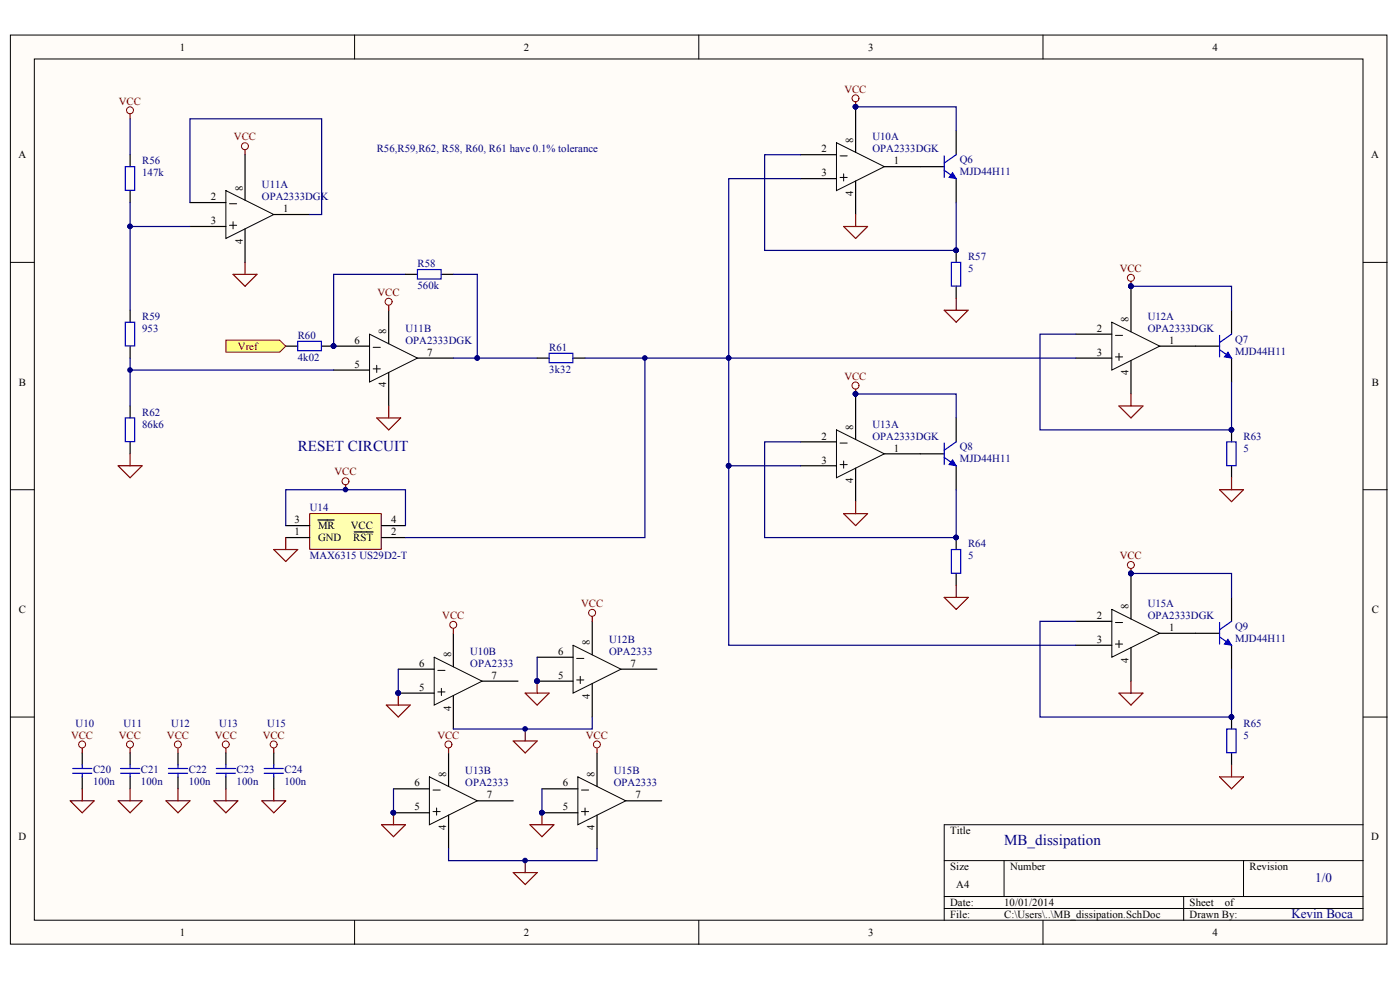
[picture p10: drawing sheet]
<svg xmlns="http://www.w3.org/2000/svg" width="291mm" height="204mm" viewBox="0 0 291 204" stroke-linecap="round" stroke-linejoin="round" font-family="sans-serif">
<defs><g id="words">
<g font-size="3.1" fill="#000080">
<text x="61.9" y="93.6">RESET CIRCUIT</text>
<text x="208.7" y="175.7">MB_dissipation</text>
</g>
<g font-size="2.7" fill="#000080">
<text x="273.4" y="183.3">1/0</text>
<text x="268.5" y="190.8">Kevin Boca</text>
</g>
<g font-size="2.2">
<text x="37.4" y="10.5">1</text>
<text x="108.9" y="10.5">2</text>
<text x="180.5" y="10.5">3</text>
<text x="252.1" y="10.5">4</text>
<text x="177.4" y="29.7" transform="rotate(-90 177.4 29.7)">8</text>
<text x="3.9" y="32.9">A</text>
<text x="170.8" y="31.7">2</text>
<text x="185.8" y="34.2">1</text>
<text x="285.1" y="32.9">A</text>
<text x="43.9" y="41.6">2</text>
<text x="50.5" y="39.6" transform="rotate(-90 50.5 39.6)">8</text>
<text x="170.8" y="36.6">3</text>
<text x="177.4" y="40.7" transform="rotate(-90 177.4 40.7)">4</text>
<text x="43.9" y="46.6">3</text>
<text x="58.9" y="44.1">1</text>
<text x="50.5" y="50.7" transform="rotate(-90 50.5 50.7)">4</text>
<text x="73.7" y="71.5">6</text>
<text x="80.3" y="69.4" transform="rotate(-90 80.3 69.4)">8</text>
<text x="228" y="69">2</text>
<text x="234.6" y="67" transform="rotate(-90 234.6 67)">8</text>
<text x="243.1" y="71.5">1</text>
<text x="73.7" y="76.4">5</text>
<text x="88.8" y="73.9">7</text>
<text x="228" y="73.9">3</text>
<text x="3.9" y="80.1">B</text>
<text x="80.3" y="80.5" transform="rotate(-90 80.3 80.5)">4</text>
<text x="234.6" y="78" transform="rotate(-90 234.6 78)">4</text>
<text x="285.2" y="80.1">B</text>
<text x="177.4" y="89.4" transform="rotate(-90 177.4 89.4)">8</text>
<text x="170.8" y="91.4">2</text>
<text x="185.8" y="93.9">1</text>
<text x="170.8" y="96.3">3</text>
<text x="177.4" y="100.4" transform="rotate(-90 177.4 100.4)">4</text>
<text x="61.3" y="108.8">3</text>
<text x="61.3" y="111.2">1</text>
<text x="66.1" y="110">MR</text>
<text x="66.1" y="112.5">GND</text>
<text x="72.9" y="110">VCC</text>
<text x="73.4" y="112.5">RST</text>
<text x="81.3" y="111.2">2</text>
<text x="81.3" y="108.8">4</text>
<text x="3.9" y="127.4">C</text>
<text x="228" y="128.7">2</text>
<text x="234.6" y="126.7" transform="rotate(-90 234.6 126.7)">8</text>
<text x="243.1" y="131.2">1</text>
<text x="285.2" y="127.4">C</text>
<text x="93.8" y="136.6" transform="rotate(-90 93.8 136.6)">8</text>
<text x="116" y="136.1">6</text>
<text x="122.6" y="134.1" transform="rotate(-90 122.6 134.1)">8</text>
<text x="228" y="133.7">3</text>
<text x="234.6" y="137.7" transform="rotate(-90 234.6 137.7)">4</text>
<text x="87.2" y="143.6">5</text>
<text x="87.2" y="138.6">6</text>
<text x="102.2" y="141.1">7</text>
<text x="116" y="141.1">5</text>
<text x="131.1" y="138.6">7</text>
<text x="93.8" y="147.7" transform="rotate(-90 93.8 147.7)">4</text>
<text x="122.6" y="145.2" transform="rotate(-90 122.6 145.2)">4</text>
<text x="92.8" y="161.5" transform="rotate(-90 92.8 161.5)">8</text>
<text x="123.6" y="161.5" transform="rotate(-90 123.6 161.5)">8</text>
<text x="86.1" y="163.5">6</text>
<text x="101.2" y="166">7</text>
<text x="117" y="163.5">6</text>
<text x="132.1" y="166">7</text>
<text x="86.1" y="168.5">5</text>
<text x="92.8" y="172.6" transform="rotate(-90 92.8 172.6)">4</text>
<text x="117" y="168.5">5</text>
<text x="123.6" y="172.6" transform="rotate(-90 123.6 172.6)">4</text>
<text x="197.5" y="173.4">Title</text>
<text x="3.9" y="174.7">D</text>
<text x="285.1" y="174.7">D</text>
<text x="197.5" y="180.9">Size</text>
<text x="198.8" y="184.6">A4</text>
<text x="210" y="180.9">Number</text>
<text x="259.8" y="180.9">Revision</text>
<text x="197.5" y="188.3">Date:</text>
<text x="197.5" y="190.8">File:</text>
<text x="208.7" y="188.3">10/01/2014</text>
<text x="208.7" y="190.8">C:\Users\..\MB_dissipation.SchDoc</text>
<text x="247.3" y="188.3">Sheet</text>
<text x="247.3" y="190.8">Drawn By:</text>
<text x="254.6" y="188.3">of</text>
<text x="37.4" y="194.6">1</text>
<text x="108.9" y="194.6">2</text>
<text x="180.5" y="194.6">3</text>
<text x="252.1" y="194.6">4</text>
</g>
<g font-size="2.2" fill="#800000">
<text x="24.7" y="21.7">VCC</text>
<text x="175.6" y="19.2">VCC</text>
<text x="48.6" y="29.2">VCC</text>
<text x="232.8" y="56.5">VCC</text>
<text x="78.5" y="61.5">VCC</text>
<text x="49.4" y="72.7">Vref</text>
<text x="175.6" y="78.9">VCC</text>
<text x="69.6" y="98.8">VCC</text>
<text x="232.8" y="116.2">VCC</text>
<text x="91.9" y="128.7">VCC</text>
<text x="120.8" y="126.2">VCC</text>
<text x="14.8" y="153.5">VCC</text>
<text x="24.7" y="153.5">VCC</text>
<text x="34.7" y="153.5">VCC</text>
<text x="44.7" y="153.5">VCC</text>
<text x="54.6" y="153.5">VCC</text>
<text x="90.9" y="153.5">VCC</text>
<text x="121.8" y="153.5">VCC</text>
</g>
<g font-size="2.2" fill="#000080">
<text x="181.4" y="29.2">U10A</text>
<text x="29.5" y="34.2">R56</text>
<text x="78.3" y="31.7">R56,R59,R62, R58, R60, R61 have 0.1% tolerance</text>
<text x="181.4" y="31.7">OPA2333DGK</text>
<text x="199.5" y="33.9">Q6</text>
<text x="29.5" y="36.6">147k</text>
<text x="54.4" y="39.1">U11A</text>
<text x="54.4" y="41.6">OPA2333DGK</text>
<text x="199.5" y="36.4">MJD44H11</text>
<text x="86.8" y="55.5">R58</text>
<text x="201.3" y="54.1">R57</text>
<text x="201.3" y="56.5">5</text>
<text x="86.8" y="60">560k</text>
<text x="29.5" y="66.5">R59</text>
<text x="29.5" y="69">953</text>
<text x="61.9" y="70.5">R60</text>
<text x="84.3" y="69">U11B</text>
<text x="84.3" y="71.5">OPA2333DGK</text>
<text x="238.6" y="66.5">U12A</text>
<text x="238.6" y="69">OPA2333DGK</text>
<text x="256.7" y="71.2">Q7</text>
<text x="61.9" y="74.9">4k02</text>
<text x="114.2" y="73">R61</text>
<text x="114.2" y="77.4">3k32</text>
<text x="256.7" y="73.7">MJD44H11</text>
<text x="29.5" y="86.4">R62</text>
<text x="29.5" y="88.9">86k6</text>
<text x="181.4" y="88.9">U13A</text>
<text x="181.4" y="91.4">OPA2333DGK</text>
<text x="199.5" y="93.6">Q8</text>
<text x="258.5" y="91.4">R63</text>
<text x="258.5" y="93.9">5</text>
<text x="199.5" y="96.1">MJD44H11</text>
<text x="64.4" y="106.3">U14</text>
<text x="201.3" y="113.7">R64</text>
<text x="64.4" y="116.2">MAX6315 US29D2-T</text>
<text x="201.3" y="116.2">5</text>
<text x="238.6" y="126.2">U15A</text>
<text x="238.6" y="128.7">OPA2333DGK</text>
<text x="256.7" y="130.9">Q9</text>
<text x="97.7" y="136.1">U10B</text>
<text x="126.6" y="133.7">U12B</text>
<text x="126.6" y="136.1">OPA2333</text>
<text x="256.7" y="133.4">MJD44H11</text>
<text x="97.7" y="138.6">OPA2333</text>
<text x="15.7" y="151">U10</text>
<text x="25.7" y="151">U11</text>
<text x="35.6" y="151">U12</text>
<text x="45.6" y="151">U13</text>
<text x="55.5" y="151">U15</text>
<text x="258.5" y="151">R65</text>
<text x="258.5" y="153.5">5</text>
<text x="19.3" y="160.7">C20</text>
<text x="29.3" y="160.7">C21</text>
<text x="39.2" y="160.7">C22</text>
<text x="49.2" y="160.7">C23</text>
<text x="59.1" y="160.7">C24</text>
<text x="96.7" y="161">U13B</text>
<text x="127.6" y="161">U15B</text>
<text x="19.3" y="163.2">100n</text>
<text x="29.3" y="163.2">100n</text>
<text x="39.2" y="163.2">100n</text>
<text x="49.2" y="163.2">100n</text>
<text x="59.1" y="163.2">100n</text>
<text x="96.7" y="163.5">OPA2333</text>
<text x="127.6" y="163.5">OPA2333</text>
</g>
</g></defs>
<g fill="#fffcf8" stroke="#000" stroke-width=".21">
<path d="M2.2 7.3h286.1v188.9h-286.1z"/>
<path d="M7.1 12.3h276.2v179h-276.2z"/>
</g>
<g fill="none" stroke="#000" stroke-width=".21">
<path d="M73.7 7.3v5M145.3 7.3v5M216.8 7.3v5M47 39.6l9.9 5-9.9 5zM173.9 29.7l9.9 4.9-9.9 5zM174.6 32.4h1.5M174.6 36.9h1.5M175.4 36.1v1.5M2.2 54.5h4.9M47.7 42.4h1.5M47.7 46.8h1.5M48.5 46.1v1.5"/>
<path d="M283.4 54.5h5M76.8 69.5l10 4.9-10 5zM77.6 72.2h1.5M77.6 76.7h1.5M78.3 75.9v1.5M2.2 101.8h4.9M283.4 101.8h5M2.2 149h4.9M283.4 149h5M196.3 178.9h87.1M208.7 178.9v7.4M258.5 178.9v7.4"/>
<path d="M283.4 171.4h-87.1v19.9M73.7 191.3v5M145.3 191.3v5M196.3 186.3h87.1M196.3 188.8h87.1M216.8 191.3v5M246.1 186.3v5"/>
</g>
<g fill="none" stroke="#000" stroke-width=".25">
<path d="M50.9 32.2v9.4M166.4 37.1h7.5M166.4 32.2h7.5M177.9 22.2v9.5M177.9 37.6v7M183.8 34.6h7.5M39.5 47.1h7.5M39.5 42.1h7.5M50.9 47.6v6.9M56.9 44.6h7.5M69.4 76.9h7.4M69.4 71.9h7.4"/>
<path d="M80.8 64.5v6.9M80.8 77.4v7M86.8 74.4h7.4"/>
</g>
<g fill="#000080" stroke="#000080" stroke-width=".21">
<circle cx="69.3" cy="71.9" r=".47"/>
<circle cx="177.8" cy="22.2" r=".47"/>
</g>
<path d="M64.4 106.8h14.9v7.4h-14.9z" fill="#ffffb0" stroke="#800000" stroke-width=".21"/>
<g fill="none" stroke="#000" stroke-width=".25">
<path d="M27 32.2v2.4M27 39.6v2.5M191.3 34.6h5M198.8 27.2v5M198.8 37.1v5M84.3 57h2.5M91.8 57h2.4M198.8 52.1v2.4M198.8 59.5v2.5M235.1 59.5v9.5M27 64.5v2.5M27 71.9v2.5"/>
<path d="M59.4 71.9h2.5M66.9 71.9h2.5M223.7 74.4h7.4M223.7 69.5h7.4M235.1 74.9v7M241.1 71.9h12.4M256 64.5v5M256 74.4v5M27 84.4v2.5M27 91.8v2.5M166.4 96.8h7.5M166.4 91.8h7.5"/>
<path d="M177.9 81.9v9.4M177.9 97.3v7M183.8 94.3h12.5M198.8 86.9v4.9M198.8 96.8v5M256 89.4v2.4M256 96.8v2.5M59.4 109.3h5M59.4 111.7h5M66.1 108.1h3.4M73.6 110.6h4M79.3 109.3h5"/>
<path d="M79.3 111.7h5M198.8 111.7v2.5M198.8 119.2v2.5M235.1 119.2v9.4M223.7 134.1h7.4M223.7 129.1h7.4M235.1 134.6v7M241.1 131.6h12.4M256 124.2v4.9M256 134.1v5M256 149v2.5M256 156.5v2.5"/>
</g>
<g fill="#000080" stroke="#000080" stroke-width=".21">
<circle cx="198.8" cy="52" r=".47"/>
<circle cx="177.8" cy="22.2" r=".47"/>
<circle cx="177.8" cy="81.9" r=".47"/>
<circle cx="198.8" cy="111.7" r=".47"/>
<circle cx="235.1" cy="59.5" r=".47"/>
<circle cx="256" cy="89.3" r=".47"/>
<circle cx="235.1" cy="119.2" r=".48"/>
<circle cx="256" cy="149" r=".48"/>
<circle cx="151.5" cy="74.4" r=".47"/>
<circle cx="151.5" cy="96.8" r=".48"/>
<circle cx="71.8" cy="101.8" r=".47"/>
<circle cx="27" cy="47.1" r=".47"/>
<circle cx="27" cy="76.9" r=".48"/>
<circle cx="69.3" cy="71.9" r=".47"/>
<circle cx="99.2" cy="74.4" r=".47"/>
</g>
<g fill="none" stroke="#00f" stroke-width=".25">
<path d="M26.1 34.6h1.9v5h-1.9zM196.3 35.4l2.5 1.7M196.3 32.4v4.5M198.8 32.2l-2.5 1.7M86.8 56h4.9v2h-4.9zM197.8 54.5h1.9v5h-1.9zM26.1 67h1.9v4.9h-1.9zM61.9 71h4.9v1.9h-4.9zM253.5 72.7l2.5 1.7M253.5 69.7v4.5M256 69.5l-2.5 1.7M26.1 86.9h1.9v4.9h-1.9z"/>
<path d="M196.3 92.1v4.5M196.3 95.1l2.5 1.7M198.8 91.8l-2.5 1.8M255 91.8h2v5h-2zM197.8 114.2h1.9v4.9h-1.9zM253.5 129.4v4.5M253.5 132.4l2.5 1.7M256 129.1l-2.5 1.8M255 151.5h2v5h-2z"/>
</g>
<g fill="none" stroke="#800000" stroke-width=".21">
<circle cx="27" cy="22.9" r=".72"/>
<circle cx="50.9" cy="30.4" r=".72"/>
<circle cx="177.8" cy="20.4" r=".72"/>
<circle cx="235.1" cy="57.7" r=".72"/>
<circle cx="80.8" cy="62.7" r=".72"/>
<circle cx="177.8" cy="80.1" r=".73"/>
<circle cx="71.8" cy="100" r=".73"/>
<circle cx="235.1" cy="117.4" r=".72"/>
</g>
<g fill="none" stroke="#800000" stroke-width=".25">
<path d="M27 23.7v1M50.9 31.2v1M177.9 21.2v1M48.5 57h4.9l-2.5 2.5zM50.9 54.5v2.5M175.4 47.1h5l-2.5 2.5zM177.9 44.6v2.5M235.1 58.5v1M80.8 63.5v1M196.3 64.5h5l-2.5 2.5zM198.8 62v2.5M24.6 96.8h4.9l-2.5 2.5z"/>
<path d="M27 94.3v2.5M78.3 86.9h5l-2.5 2.5zM80.8 84.4v2.5M177.9 80.9v1M232.6 84.4h5l-2.5 2.5zM235.1 81.9v2.5M256 99.3v2.5M56.9 114.2h5l-2.5 2.5zM59.4 111.7v2.5M71.8 100.8v1M175.4 106.8h5l-2.5 2.5zM177.9 104.3v2.5"/>
<path d="M235.1 118.2v1M253.5 101.8h5l-2.5 2.5zM196.3 124.2h5l-2.5 2.5zM198.8 121.7v2.5M232.6 144.1h5l-2.5 2.5zM235.1 141.6v2.5M256 159v2.5M253.5 161.5h5l-2.5 2.5z"/>
</g>
<g fill="#00f" stroke="#00f" stroke-width=".21">
<path d="M198 35.9l.8 1.2-1.5-.2z"/>
<path d="M198 95.6l.8 1.2-1.5-.2z"/>
<path d="M255.3 73.2l.7 1.2-1.5-.2z"/>
<path d="M255.3 132.9l.7 1.2-1.5-.2z"/>
</g>
<g fill="none" stroke="#000080" stroke-width=".25">
<path d="M27 24.7v7.5M166.4 32.2h-7.4v19.9h39.8v-10M177.9 22.2h20.9v5M27 42.1v5h12.5M27 47.1v17.4M39.5 42.1v-17.4h27.4v19.9h-2.5M84.3 57h-14.9v14.9M94.2 57h5v17.4h-5M235.1 59.5h20.9v5M27 74.4v10M27 76.9h42.4M99.2 74.4h12.5"/>
<path d="M151.5 74.4h72.2M223.7 69.5h-7.5v19.9h39.8v-10M151.5 96.8v37.3h72.2M166.4 91.8h-7.4v19.9h39.8v-9.9M177.9 81.9h20.9v5M59.4 109.3v-7.5h24.9v7.5M235.1 119.2h20.9v5M223.7 129.1h-7.5v19.9h39.8v-9.9"/>
</g>
<path d="M231.1 67l10 4.9-10 5zM231.9 69.7h1.5M231.9 74.2h1.5M232.6 73.4v1.5M173.9 89.4l9.9 4.9-9.9 5zM174.6 92.1h1.5M174.6 96.6h1.5M175.4 95.8v1.5M231.1 126.7l10 4.9-10 5zM231.9 129.4h1.5M231.9 133.9h1.5M232.6 133.1v1.5" fill="none" stroke="#000" stroke-width=".21"/>
<path d="M47 70.7h11.2l1.2 1.2-1.2 1.3h-11.2z" fill-rule="evenodd" fill="#ffff80" stroke="#800000" stroke-width=".21"/>
<g fill="none" stroke="#000" stroke-width=".25">
<path d="M111.7 74.4h2.5M119.1 74.4h2.5M82.8 139.1h7.5M94.2 131.6v7M111.7 136.6h7.4M123.1 129.1v7M129.1 139.1h7.5M17.1 156.5v2.5M27 156.5v2.5M37 156.5v2.5M47 156.5v2.5M56.9 156.5v2.5"/>
<path d="M82.8 144.1h7.5M93.3 156.5v7M94.2 144.6v6.9M100.2 141.6h7.5M111.7 141.6h7.4M123.1 142.1v6.9M124.1 156.5v7M17.1 161.5v2.5M27 161.5v2.5M37 161.5v2.5M47 161.5v2.5M56.9 161.5v2.5"/>
<path d="M81.8 168.9h7.5M81.8 164h7.5M93.3 169.4v7M99.2 166.5h7.5M112.7 168.9h7.4M112.7 164h7.4M124.1 169.4v7M130.1 166.5h7.5"/>
</g>
<g fill="none" stroke="#00f" stroke-width=".25">
<path d="M114.2 73.4h4.9v2h-4.9zM15.1 159.7h4M17.1 159v.7M25.1 159.7h3.9M27 159v.7M35 159.7h4M37 159v.7M45 159.7h3.9M47 159v.7M54.9 159.7h4M56.9 159v.7M15.1 160.7h4"/>
<path d="M17.1 160.7v.8M25.1 160.7h3.9M27 160.7v.8M35 160.7h4M37 160.7v.8M45 160.7h3.9M47 160.7v.8M54.9 160.7h4M56.9 160.7v.8"/>
</g>
<path d="M166.4 37.1h-14.9v59.7h14.9M121.6 74.4h29.9M134.1 74.4v37.3h-49.8M82.8 139.1v5M111.7 136.6v5M123.1 149v2.5h-28.9M81.8 164v4.9M93.3 176.4v2.5h30.8v-2.5M112.7 164v4.9" fill="none" stroke="#000080" stroke-width=".25"/>
<g fill="#000080" stroke="#000080" stroke-width=".21">
<circle cx="151.5" cy="96.8" r=".48"/>
<circle cx="151.5" cy="74.4" r=".47"/>
<circle cx="134" cy="74.4" r=".47"/>
<circle cx="82.8" cy="144" r=".47"/>
<circle cx="111.6" cy="141.6" r=".47"/>
<circle cx="112.6" cy="168.9" r=".47"/>
<circle cx="81.8" cy="168.9" r=".47"/>
<circle cx="109.2" cy="151.5" r=".47"/>
<circle cx="109.2" cy="178.9" r=".47"/>
</g>
<g fill="none" stroke="#800000" stroke-width=".25">
<path d="M94.2 130.6v1M123.1 128.2v.9M17.1 155.5v1M27 155.5v1M37 155.5v1M47 155.5v1M56.9 155.5v1M80.3 146.6h5l-2.5 2.4zM82.8 144.1v2.5M93.3 155.5v1M106.7 154h5l-2.5 2.5zM109.2 144.1h5l-2.5 2.5z"/>
<path d="M109.2 151.5v2.5M111.7 141.6v2.5M124.1 155.5v1M14.6 166.5h5l-2.5 2.4zM17.1 164v2.5M24.6 166.5h4.9l-2.5 2.4zM27 164v2.5M34.5 166.5h5l-2.5 2.4zM37 164v2.5M44.5 166.5h4.9l-2.4 2.4zM47 164v2.5M54.4 166.5h5l-2.5 2.4z"/>
<path d="M56.9 164v2.5M79.3 171.4h5l-2.5 2.5zM81.8 168.9v2.5M109.2 178.9v2.5M110.2 171.4h5l-2.5 2.5zM112.7 168.9v2.5M106.7 181.4h5l-2.5 2.5z"/>
</g>
<g fill="none" stroke="#800000" stroke-width=".21">
<circle cx="94.2" cy="129.9" r=".72"/>
<circle cx="123.1" cy="127.4" r=".72"/>
<circle cx="17.1" cy="154.7" r=".72"/>
<circle cx="27" cy="154.7" r=".72"/>
<circle cx="37" cy="154.7" r=".72"/>
<circle cx="46.9" cy="154.7" r=".72"/>
<circle cx="56.9" cy="154.7" r=".72"/>
<circle cx="93.2" cy="154.7" r=".72"/>
<circle cx="124.1" cy="154.7" r=".72"/>
</g>
<g fill="none" stroke="#000" stroke-width=".21">
<path d="M90.3 136.6l9.9 5-9.9 5zM91 139.3h1.5M119.1 134.1l10 5-10 5zM119.9 136.9h1.5M91 143.8h1.5M91.8 143.1v1.5M119.9 141.3h1.5M120.6 140.6v1.5M89.3 161.5l9.9 5-9.9 4.9zM90 164.2h1.5M90 168.7h1.5M90.8 167.9v1.5"/>
<path d="M120.1 161.5l10 5-10 4.9zM120.9 164.2h1.5M120.9 168.7h1.5M121.6 167.9v1.5"/>
</g>
<use href="#words"/>
</svg>
